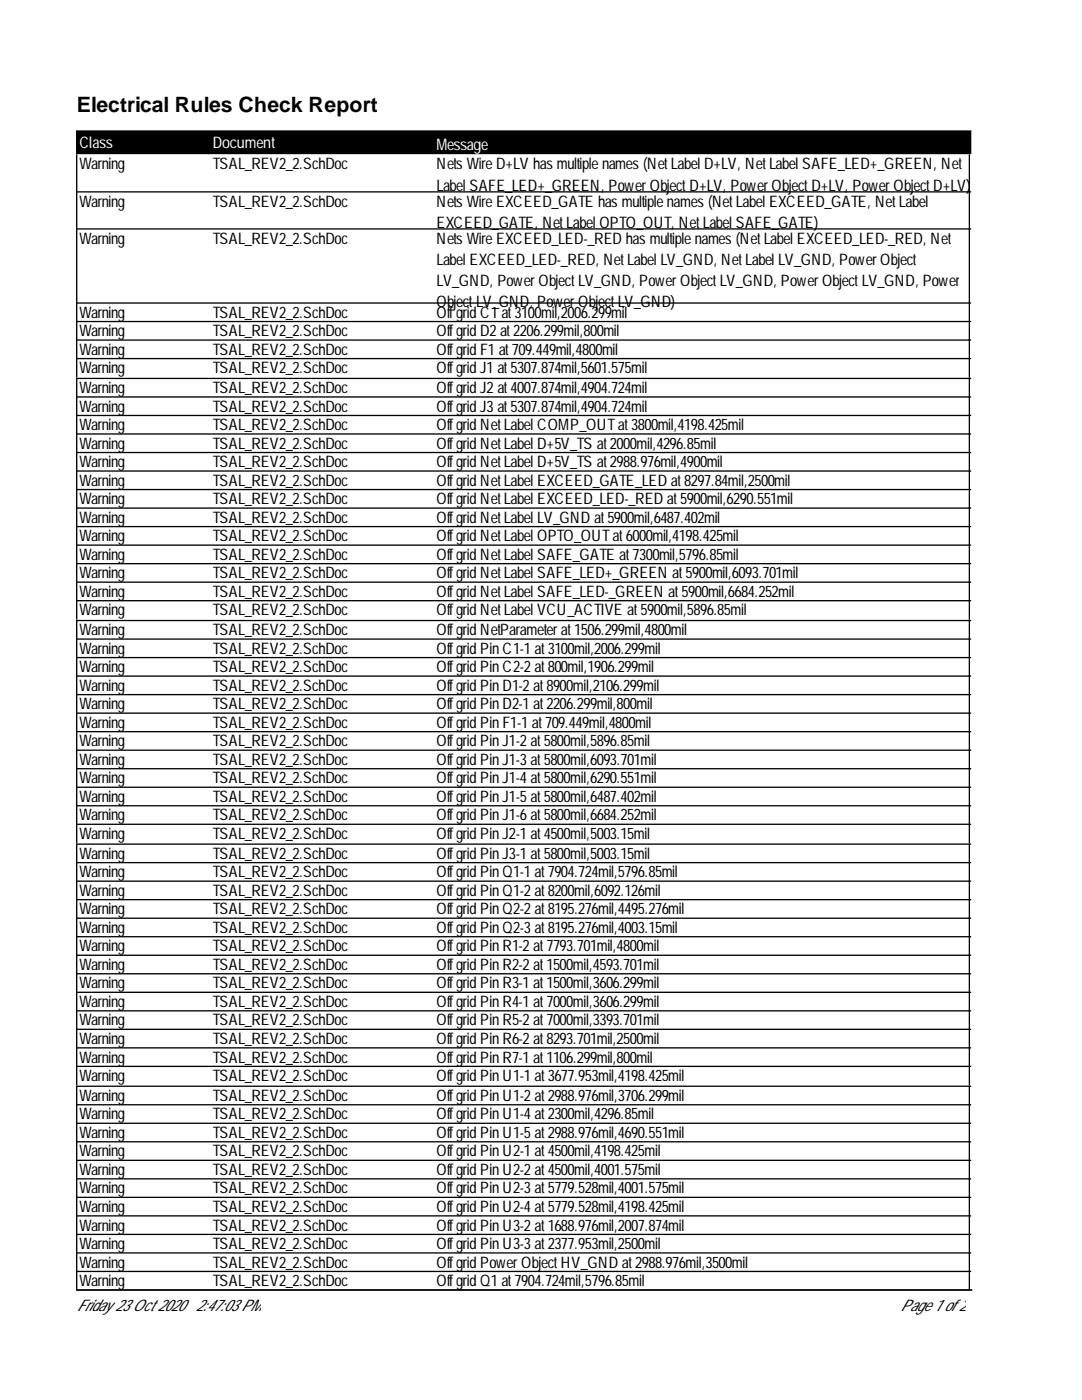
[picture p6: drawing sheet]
<svg xmlns="http://www.w3.org/2000/svg" width="216mm" height="279mm" viewBox="0 0 216 279" stroke-linecap="round" stroke-linejoin="round" font-family="sans-serif">
<defs><g id="words">
<text font-size="4.2" x="15.3" y="22.3">Electrical Rules Check Report</text>
<g font-size="3.2" fill="#fff">
<text x="15.8" y="29.6">Class</text>
<text x="42.5" y="29.6">Document</text>
<text x="87.1" y="29.9">Message</text>
</g>
<g font-size="3.2">
<text x="15.8" y="33.8">Warning</text>
<text x="42.5" y="33.8">TSAL_REV2_2.SchDoc</text>
<text x="87.1" y="33.8">Nets Wire D+LV has multiple names (NetLabel D+LV, NetLabel SAFE_LED+_GREEN, Net</text>
<text x="15.8" y="41.2">Warning</text>
<text x="42.5" y="41.2">TSAL_REV2_2.SchDoc</text>
<text x="87.1" y="38">Label SAFE_LED+_GREEN, PowerObjectD+LV, PowerObjectD+LV, PowerObjectD+LV)</text>
<text x="87.1" y="41.2">Nets Wire EXCEED_GATE has multiple names (NetLabel EXCEED_GATE, NetLabel</text>
<text x="87.1" y="45.4">EXCEED_GATE, NetLabel OPTO_OUT, NetLabel SAFE_GATE)</text>
<text x="15.8" y="48.6">Warning</text>
<text x="42.5" y="48.6">TSAL_REV2_2.SchDoc</text>
<text x="87.1" y="48.6">Nets Wire EXCEED_LED-_RED has multiple names (NetLabel EXCEED_LED-_RED, Net</text>
<text x="87.1" y="52.8">Label EXCEED_LED-_RED, NetLabel LV_GND, NetLabel LV_GND, PowerObject</text>
<text x="87.1" y="57.1">LV_GND, PowerObjectLV_GND, PowerObjectLV_GND, PowerObjectLV_GND, Power</text>
<text x="15.8" y="63.4">Warning</text>
<text x="42.5" y="63.4">TSAL_REV2_2.SchDoc</text>
<text x="87.1" y="61.3">ObjectLV_GND, PowerObjectLV_GND)</text>
<text x="87.1" y="63.4">Offgrid C1 at3100mil,2006.299mil</text>
<text x="15.8" y="67.1">Warning</text>
<text x="15.8" y="70.8">Warning</text>
<text x="42.5" y="67.1">TSAL_REV2_2.SchDoc</text>
<text x="42.5" y="70.8">TSAL_REV2_2.SchDoc</text>
<text x="87.1" y="67.1">Offgrid D2at2206.299mil,800mil</text>
<text x="87.1" y="70.8">Offgrid F1 at709.449mil,4800mil</text>
<text x="15.8" y="74.5">Warning</text>
<text x="42.5" y="74.5">TSAL_REV2_2.SchDoc</text>
<text x="87.1" y="74.5">Offgrid J1 at5307.874mil,5601.575mil</text>
<text x="15.8" y="78.4">Warning</text>
<text x="15.8" y="82.1">Warning</text>
<text x="42.5" y="78.4">TSAL_REV2_2.SchDoc</text>
<text x="42.5" y="82.1">TSAL_REV2_2.SchDoc</text>
<text x="87.1" y="78.4">Offgrid J2 at4007.874mil,4904.724mil</text>
<text x="87.1" y="82.1">Offgrid J3 at5307.874mil,4904.724mil</text>
<text x="15.8" y="85.8">Warning</text>
<text x="15.8" y="89.5">Warning</text>
<text x="42.5" y="85.8">TSAL_REV2_2.SchDoc</text>
<text x="42.5" y="89.5">TSAL_REV2_2.SchDoc</text>
<text x="87.1" y="85.8">Offgrid NetLabel COMP_OUTat3800mil,4198.425mil</text>
<text x="87.1" y="89.5">Offgrid NetLabel D+5V_TS at2000mil,4296.85mil</text>
<text x="15.8" y="93.2">Warning</text>
<text x="42.5" y="93.2">TSAL_REV2_2.SchDoc</text>
<text x="87.1" y="93.2">Offgrid NetLabel D+5V_TS at2988.976mil,4900mil</text>
<text x="15.8" y="96.9">Warning</text>
<text x="15.8" y="100.6">Warning</text>
<text x="42.5" y="96.9">TSAL_REV2_2.SchDoc</text>
<text x="42.5" y="100.6">TSAL_REV2_2.SchDoc</text>
<text x="87.1" y="96.9">Offgrid NetLabel EXCEED_GATE_LED at8297.84mil,2500mil</text>
<text x="87.1" y="100.6">Offgrid NetLabel EXCEED_LED-_RED at5900mil,6290.551mil</text>
<text x="15.8" y="104.3">Warning</text>
<text x="42.5" y="104.3">TSAL_REV2_2.SchDoc</text>
<text x="87.1" y="104.3">Offgrid NetLabel LV_GND at5900mil,6487.402mil</text>
<text x="15.8" y="108">Warning</text>
<text x="15.8" y="111.7">Warning</text>
<text x="42.5" y="108">TSAL_REV2_2.SchDoc</text>
<text x="42.5" y="111.7">TSAL_REV2_2.SchDoc</text>
<text x="87.1" y="108">Offgrid NetLabel OPTO_OUTat6000mil,4198.425mil</text>
<text x="87.1" y="111.7">Offgrid NetLabel SAFE_GATE at7300mil,5796.85mil</text>
<text x="15.8" y="115.4">Warning</text>
<text x="15.8" y="119.1">Warning</text>
<text x="42.5" y="115.4">TSAL_REV2_2.SchDoc</text>
<text x="42.5" y="119.1">TSAL_REV2_2.SchDoc</text>
<text x="87.1" y="115.4">Offgrid NetLabel SAFE_LED+_GREEN at5900mil,6093.701mil</text>
<text x="87.1" y="119.1">Offgrid NetLabel SAFE_LED-_GREEN at5900mil,6684.252mil</text>
<text x="15.8" y="122.8">Warning</text>
<text x="42.5" y="122.8">TSAL_REV2_2.SchDoc</text>
<text x="87.1" y="122.8">Offgrid NetLabel VCU_ACTIVE at5900mil,5896.85mil</text>
<text x="15.8" y="126.8">Warning</text>
<text x="15.8" y="130.5">Warning</text>
<text x="42.5" y="126.8">TSAL_REV2_2.SchDoc</text>
<text x="42.5" y="130.5">TSAL_REV2_2.SchDoc</text>
<text x="87.1" y="126.8">Offgrid NetParameterat1506.299mil,4800mil</text>
<text x="87.1" y="130.5">Offgrid Pin C1-1 at3100mil,2006.299mil</text>
<text x="15.8" y="134.2">Warning</text>
<text x="15.8" y="137.9">Warning</text>
<text x="42.5" y="134.2">TSAL_REV2_2.SchDoc</text>
<text x="42.5" y="137.9">TSAL_REV2_2.SchDoc</text>
<text x="87.1" y="134.2">Offgrid Pin C2-2at800mil,1906.299mil</text>
<text x="87.1" y="137.9">Offgrid Pin D1-2at8900mil,2106.299mil</text>
<text x="15.8" y="141.5">Warning</text>
<text x="42.5" y="141.5">TSAL_REV2_2.SchDoc</text>
<text x="87.1" y="141.5">Offgrid Pin D2-1 at2206.299mil,800mil</text>
<text x="15.8" y="145.2">Warning</text>
<text x="15.8" y="148.9">Warning</text>
<text x="42.5" y="145.2">TSAL_REV2_2.SchDoc</text>
<text x="42.5" y="148.9">TSAL_REV2_2.SchDoc</text>
<text x="87.1" y="145.2">Offgrid Pin F1-1 at709.449mil,4800mil</text>
<text x="87.1" y="148.9">Offgrid Pin J1-2at5800mil,5896.85mil</text>
<text x="15.8" y="152.6">Warning</text>
<text x="42.5" y="152.6">TSAL_REV2_2.SchDoc</text>
<text x="87.1" y="152.6">Offgrid Pin J1-3at5800mil,6093.701mil</text>
<text x="15.8" y="156.3">Warning</text>
<text x="15.8" y="160">Warning</text>
<text x="42.5" y="156.3">TSAL_REV2_2.SchDoc</text>
<text x="42.5" y="160">TSAL_REV2_2.SchDoc</text>
<text x="87.1" y="156.3">Offgrid Pin J1-4at5800mil,6290.551mil</text>
<text x="87.1" y="160">Offgrid Pin J1-5at5800mil,6487.402mil</text>
<text x="15.8" y="163.7">Warning</text>
<text x="15.8" y="167.4">Warning</text>
<text x="42.5" y="163.7">TSAL_REV2_2.SchDoc</text>
<text x="42.5" y="167.4">TSAL_REV2_2.SchDoc</text>
<text x="87.1" y="163.7">Offgrid Pin J1-6at5800mil,6684.252mil</text>
<text x="87.1" y="167.4">Offgrid Pin J2-1 at4500mil,5003.15mil</text>
<text x="15.8" y="171.4">Warning</text>
<text x="42.5" y="171.4">TSAL_REV2_2.SchDoc</text>
<text x="87.1" y="171.4">Offgrid Pin J3-1 at5800mil,5003.15mil</text>
<text x="15.8" y="175.1">Warning</text>
<text x="15.8" y="178.8">Warning</text>
<text x="42.5" y="175.1">TSAL_REV2_2.SchDoc</text>
<text x="42.5" y="178.8">TSAL_REV2_2.SchDoc</text>
<text x="87.1" y="175.1">Offgrid Pin Q1-1 at7904.724mil,5796.85mil</text>
<text x="87.1" y="178.8">Offgrid Pin Q1-2at8200mil,6092.126mil</text>
<text x="15.8" y="182.5">Warning</text>
<text x="42.5" y="182.5">TSAL_REV2_2.SchDoc</text>
<text x="87.1" y="182.5">Offgrid Pin Q2-2at8195.276mil,4495.276mil</text>
<text x="15.8" y="186.2">Warning</text>
<text x="15.8" y="189.9">Warning</text>
<text x="42.5" y="186.2">TSAL_REV2_2.SchDoc</text>
<text x="42.5" y="189.9">TSAL_REV2_2.SchDoc</text>
<text x="87.1" y="186.2">Offgrid Pin Q2-3at8195.276mil,4003.15mil</text>
<text x="87.1" y="189.9">Offgrid Pin R1-2at7793.701mil,4800mil</text>
<text x="15.8" y="193.6">Warning</text>
<text x="15.8" y="197.3">Warning</text>
<text x="42.5" y="193.6">TSAL_REV2_2.SchDoc</text>
<text x="42.5" y="197.3">TSAL_REV2_2.SchDoc</text>
<text x="87.1" y="193.6">Offgrid Pin R2-2at1500mil,4593.701mil</text>
<text x="87.1" y="197.3">Offgrid Pin R3-1 at1500mil,3606.299mil</text>
<text x="15.8" y="201">Warning</text>
<text x="42.5" y="201">TSAL_REV2_2.SchDoc</text>
<text x="87.1" y="201">Offgrid Pin R4-1 at7000mil,3606.299mil</text>
<text x="15.8" y="204.7">Warning</text>
<text x="15.8" y="208.3">Warning</text>
<text x="42.5" y="204.7">TSAL_REV2_2.SchDoc</text>
<text x="42.5" y="208.3">TSAL_REV2_2.SchDoc</text>
<text x="87.1" y="204.7">Offgrid Pin R5-2at7000mil,3393.701mil</text>
<text x="87.1" y="208.3">Offgrid Pin R6-2at8293.701mil,2500mil</text>
<text x="15.8" y="212">Warning</text>
<text x="15.8" y="215.7">Warning</text>
<text x="42.5" y="212">TSAL_REV2_2.SchDoc</text>
<text x="42.5" y="215.7">TSAL_REV2_2.SchDoc</text>
<text x="87.1" y="212">Offgrid Pin R7-1 at1106.299mil,800mil</text>
<text x="87.1" y="215.7">Offgrid Pin U1-1 at3677.953mil,4198.425mil</text>
<text x="15.8" y="219.7">Warning</text>
<text x="42.5" y="219.7">TSAL_REV2_2.SchDoc</text>
<text x="87.1" y="219.7">Offgrid Pin U1-2at2988.976mil,3706.299mil</text>
<text x="15.8" y="223.4">Warning</text>
<text x="15.8" y="227.1">Warning</text>
<text x="42.5" y="223.4">TSAL_REV2_2.SchDoc</text>
<text x="42.5" y="227.1">TSAL_REV2_2.SchDoc</text>
<text x="87.1" y="223.4">Offgrid Pin U1-4at2300mil,4296.85mil</text>
<text x="87.1" y="227.1">Offgrid Pin U1-5at2988.976mil,4690.551mil</text>
<text x="15.8" y="230.8">Warning</text>
<text x="42.5" y="230.8">TSAL_REV2_2.SchDoc</text>
<text x="87.1" y="230.8">Offgrid Pin U2-1 at4500mil,4198.425mil</text>
<text x="15.8" y="234.5">Warning</text>
<text x="15.8" y="238.2">Warning</text>
<text x="42.5" y="234.5">TSAL_REV2_2.SchDoc</text>
<text x="42.5" y="238.2">TSAL_REV2_2.SchDoc</text>
<text x="87.1" y="234.5">Offgrid Pin U2-2at4500mil,4001.575mil</text>
<text x="87.1" y="238.2">Offgrid Pin U2-3at5779.528mil,4001.575mil</text>
<text x="15.8" y="241.9">Warning</text>
<text x="15.8" y="245.6">Warning</text>
<text x="42.5" y="241.9">TSAL_REV2_2.SchDoc</text>
<text x="42.5" y="245.6">TSAL_REV2_2.SchDoc</text>
<text x="87.1" y="241.9">Offgrid Pin U2-4at5779.528mil,4198.425mil</text>
<text x="87.1" y="245.6">Offgrid Pin U3-2at1688.976mil,2007.874mil</text>
<text x="15.8" y="249.3">Warning</text>
<text x="42.5" y="249.3">TSAL_REV2_2.SchDoc</text>
<text x="87.1" y="249.3">Offgrid Pin U3-3at2377.953mil,2500mil</text>
<text x="15.8" y="253">Warning</text>
<text x="15.8" y="256.7">Warning</text>
<text x="42.5" y="253">TSAL_REV2_2.SchDoc</text>
<text x="42.5" y="256.7">TSAL_REV2_2.SchDoc</text>
<text x="87.1" y="253">Offgrid PowerObjectHV_GND at2988.976mil,3500mil</text>
<text x="87.1" y="256.7">Offgrid Q1 at7904.724mil,5796.85mil</text>
<text x="15.3" y="261.7">Friday 23Oct2020</text>
<text x="39.1" y="261.7">2:47:03PM</text>
<text x="179.7" y="261.7">Page 1 of2</text>
</g>
</g></defs>
<path d="M15.3 26.1h178.4v4.5h-178.4z" fill="#000" stroke="#000" stroke-width=".26"/>
<g fill="none" stroke="#000" stroke-width=".26">
<path d="M15.3 38.3h178.4M15.3 30.9v44.4M193.4 30.9v44.4M15.3 45.7h178.4M15.3 60.5h178.4M15.3 64.2h178.4M15.3 67.9h178.4M15.3 71.6h178.4M15.3 79.2h178.4M193.4 75.5v48.1M193.7 75.5h-178.4v48.1M15.3 82.9h178.4"/>
<path d="M15.3 86.6h178.4M15.3 90.3h178.4M15.3 94h178.4M15.3 97.7h178.4M15.3 101.4h178.4M15.3 105.1h178.4M15.3 108.8h178.4M15.3 112.5h178.4M15.3 116.2h178.4M15.3 119.9h178.4M15.3 127.5h178.4M15.3 131.2h178.4"/>
<path d="M15.3 134.9h178.4M15.3 138.6h178.4M193.4 123.8v44.4M193.7 123.8h-178.4v44.4M15.3 142.3h178.4M15.3 146h178.4M15.3 149.7h178.4M15.3 153.4h178.4M15.3 157.1h178.4M15.3 160.8h178.4M15.3 164.5h178.4M15.3 172.2h178.4"/>
<path d="M15.3 175.9h178.4M15.3 179.6h178.4M193.4 168.5v48M193.7 168.5h-178.4v48M15.3 183.2h178.4M15.3 186.9h178.4M15.3 190.6h178.4M15.3 194.3h178.4M15.3 198h178.4M15.3 201.7h178.4M15.3 205.4h178.4M15.3 209.1h178.4"/>
<path d="M15.3 212.8h178.4M193.4 216.8v40.6M193.7 216.8h-178.4v40.6h178.7M15.3 220.5h178.4M15.3 224.2h178.4M15.3 227.9h178.4M15.3 231.6h178.4M15.3 235.3h178.4M15.3 239h178.4M15.3 242.7h178.4M15.3 246.4h178.4M15.3 250h178.4"/>
<path d="M15.3 253.7h178.4"/>
</g>
<use href="#words"/>
</svg>
